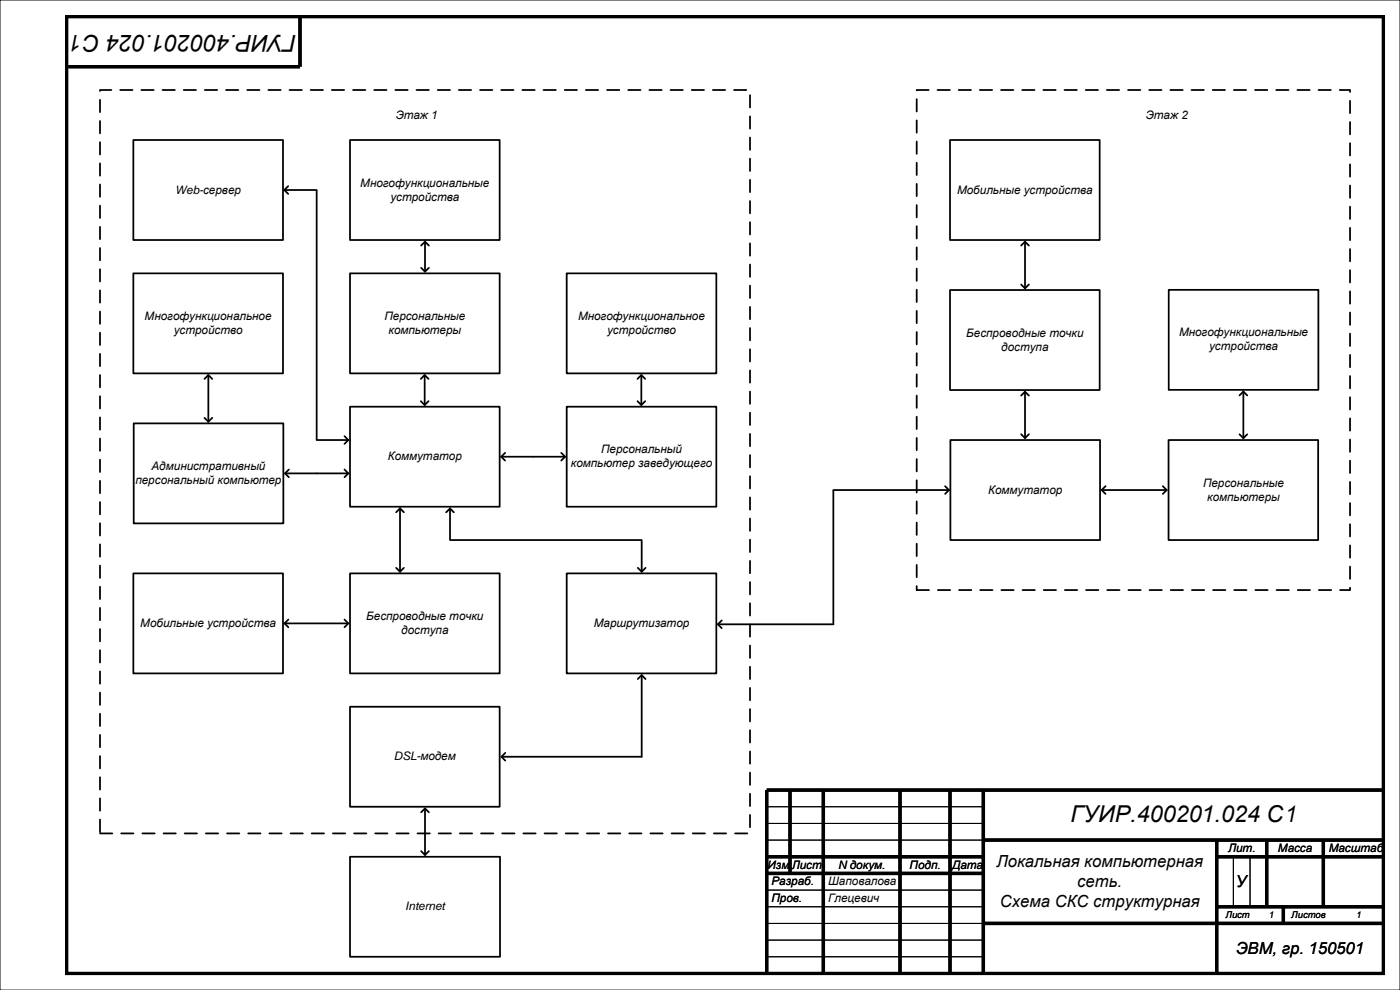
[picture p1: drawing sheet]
<svg xmlns="http://www.w3.org/2000/svg" width="420mm" height="297mm" viewBox="0 0 420 297" stroke-linecap="round" stroke-linejoin="round" font-family="sans-serif">
<defs><g id="words">
<g font-size="7">
<text x="88.9" y="10.4" transform="rotate(-180 88.9 10.4)">ГУИР.400201.024 С1</text>
<text x="321.1" y="246.6">ГУИР.400201.024 С1</text>
</g>
<g font-size="5">
<text x="298.9" y="260">Локальная компьютерная</text>
<text x="323.2" y="266">сеть.</text>
<text x="370.7" y="266">У</text>
<text x="299.9" y="272">Схема СКС структурная</text>
<text x="370.8" y="286">ЭВМ, гр. 150501</text>
</g>
<g font-size="3.5">
<text x="118.7" y="35.6">Этаж 1</text>
<text x="343.7" y="35.6">Этаж 2</text>
<text x="52.6" y="58.1">Web-сервер</text>
<text x="108.1" y="56">Многофункциональные</text>
<text x="287.1" y="58.1">Мобильные устройства</text>
<text x="117.1" y="60.2">устройства</text>
<text x="43.4" y="96">Многофункциональное</text>
<text x="115.3" y="96">Персональные</text>
<text x="173.4" y="96">Многофункциональное</text>
<text x="52.1" y="100.2">устройство</text>
<text x="116.6" y="100.2">компьютеры</text>
<text x="182.1" y="100.2">устройство</text>
<text x="289.9" y="101">Беспроводные точки</text>
<text x="353.7" y="100.9">Многофункциональные</text>
<text x="300.4" y="105.2">доступа</text>
<text x="362.7" y="105.1">устройства</text>
<text x="180.3" y="136">Персональный</text>
<text x="45.5" y="141">Административный</text>
<text x="116.3" y="138.1">Коммутатор</text>
<text x="171.2" y="140.2">компьютер заведующего</text>
<text x="40.6" y="145.2">персональный компьютер</text>
<text x="296.5" y="148.1">Коммутатор</text>
<text x="360.9" y="146">Персональные</text>
<text x="362.1" y="150.2">компьютеры</text>
<text x="109.9" y="186">Беспроводные точки</text>
<text x="42.1" y="188.1">Мобильные устройства</text>
<text x="120.4" y="190.2">доступа</text>
<text x="178.1" y="188.1">Маршрутизатор</text>
<text x="118.2" y="228.1">DSL-модем</text>
<text x="368.4" y="255.6">Лит.</text>
<text x="383.4" y="255.6">Масса</text>
<text x="398.6" y="255.6">Масштаб</text>
<text x="230.3" y="260.6">Изм.</text>
<text x="237.5" y="260.6">Лист</text>
<text x="251.4" y="260.6">N докум.</text>
<text x="272.9" y="260.6">Подп.</text>
<text x="285.6" y="260.6">Дата</text>
<text x="231.4" y="265.6">Разраб.</text>
<text x="248.4" y="265.6">Шаповалова</text>
<text x="121.6" y="273.1">Internet</text>
<text x="231.4" y="270.6">Пров.</text>
<text x="248.4" y="270.6">Глецевич</text>
</g>
<g font-size="2.8">
<text x="367.6" y="275.4">Лист</text>
<text x="380.5" y="275.4">1</text>
<text x="387.4" y="275.4">Листов</text>
<text x="406.8" y="275.4">1</text>
</g>
</g></defs>
<path d="M0 0h420v297h-420zM230 242h65M230 247h65M230 252h65M370 257v15M375 257v15M230 272h65M230 277h65M230 267h65M230 282h65M230 287h65" fill="none" stroke="#000" stroke-width=".3"/>
<g fill="none" stroke="#000" stroke-width="1" stroke-linecap="butt">
<path d="M20 5h395v287h-395zM90 5v15h-69.5M237 237v25M247 237v55M270 237v55M285 237v55M295 237v55M415 237h-185v55M230 257h65M295 252h120M365 252v40M365 257h50"/>
<path d="M380 252v20M397 252v20M230 262h65M295 277h120M365 272h50M385 272v5"/>
</g>
<g fill="none" stroke="#000" stroke-width=".53">
<path d="M40 42h44.9v30h-44.9zM85.3 57h9.7v75h9.5M86.5 55.8l-1.2 1.2 1.2 1.2M105 42h44.9v30h-44.9zM285 42h44.9v30h-44.9zM126.3 73.7l1.2-1.2 1.2 1.2M127.5 72.5v9M306.3 73.7l1.2-1.2 1.2 1.2M307.5 72.5v14M40 82h44.9v30h-44.9zM105 82h44.9v30h-44.9zM126.3 80.3l1.2 1.2 1.2-1.2"/>
<path d="M170 82h44.9v30h-44.9zM285 87h44.9v30h-44.9zM306.3 85.3l1.2 1.2 1.2-1.2M350.6 86.9h44.9v30h-44.9zM61.3 113.7l1.2-1.2 1.2 1.2M62.5 112.5v14M126.2 113.7l1.2-1.2 1.2 1.2M127.4 112.5v9M191.2 113.7l1.2-1.2 1.2 1.2M192.4 112.5v9M306.3 118.7l1.2-1.2 1.2 1.2M307.5 117.5v13.9"/>
<path d="M371.8 118.6l1.2-1.1 1.2 1.1M373 117.5v13.9M40.1 127h44.9v30h-44.9zM61.3 125.3l1.2 1.2 1.2-1.2M103.3 130.8l1.2 1.2-1.2 1.2M105 122h44.9v30h-44.9zM126.2 120.3l1.2 1.2 1.2-1.2M150.4 137h19.1M151.5 135.8l-1.1 1.2 1.1 1.2M168.4 135.8l1.1 1.2-1.1 1.2M170 122h44.9v30h-44.9zM191.2 120.3l1.2 1.2 1.2-1.2"/>
<path d="M285.1 132h44.9v30h-44.9zM306.3 130.3l1.2 1.1 1.2-1.1M350.6 132h44.8v30h-44.8zM371.8 130.3l1.2 1.1 1.2-1.1M85.5 142h19M86.7 140.8l-1.2 1.2 1.2 1.2M103.3 140.8l1.2 1.2-1.2 1.2M118.8 153.7l1.2-1.2 1.2 1.2M120 152.5v19M133.8 153.7l1.2-1.2 1.2 1.2M135 152.5v9.5h57.5v9.5M283.5 145.8l1.2 1.2-1.2 1.2"/>
<path d="M284.7 147h-34.7v40.4M330.5 147h19.5M331.7 145.8l-1.2 1.2 1.2 1.2M348.8 145.8l1.2 1.2-1.2 1.2M40 172h44.9v30h-44.9zM105 172h44.9v30h-44.9zM118.8 170.3l1.2 1.2 1.2-1.2M170 172h44.9v30h-44.9zM191.3 170.3l1.2 1.2 1.2-1.2M85.3 187h19.2M86.5 185.8l-1.2 1.2 1.2 1.2M103.3 185.8l1.2 1.2-1.2 1.2"/>
<path d="M215.4 187.3h34.6M216.5 186.1l-1.1 1.2 1.1 1.1M105 212h44.9v30h-44.9zM191.3 203.7l1.2-1.2 1.2 1.2M192.5 202.5v24.5h-42.1M151.6 225.8l-1.2 1.2 1.2 1.2M105 257h45v30h-45zM126.3 243.7l1.2-1.2 1.2 1.2M126.3 255.3l1.2 1.2 1.2-1.2M127.5 242.5v14"/>
</g>
<path d="M30 27h195v223h-195zM275 27h130v150h-130z" fill="none" stroke="#000" stroke-width=".53" stroke-dasharray="3.7 2.6"/>
<use href="#words"/>
</svg>
